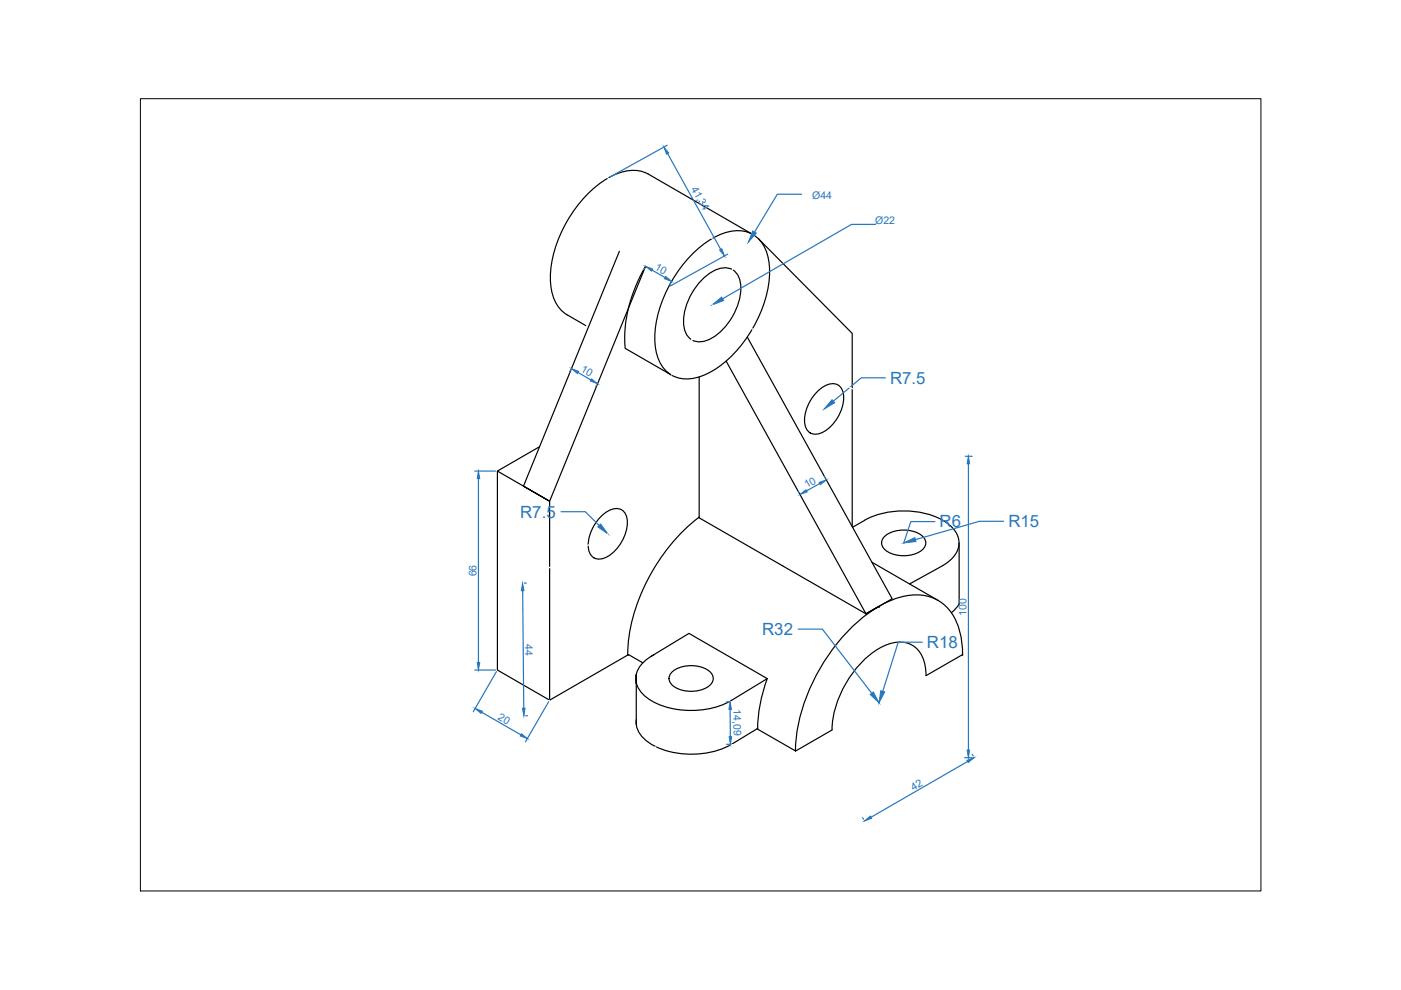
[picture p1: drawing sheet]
<svg xmlns="http://www.w3.org/2000/svg" width="297mm" height="210mm" viewBox="0 0 297 210" stroke-linecap="round" stroke-linejoin="round" font-family="sans-serif">
<defs><g id="words">
<g font-size="3.6" fill="#2776bb">
<text x="188.7" y="81.4">R7.5</text>
<text x="110.3" y="109.7">R7.5</text>
<text x="199.2" y="111.8">R6</text>
<text x="213.8" y="111.8">R15</text>
<text x="161.6" y="134.7">R32</text>
<text x="196.5" y="137.4">R18</text>
</g>
<g font-size="2.2" fill="#2776bb">
<text x="146.5" y="40" transform="rotate(61 146.5 40)">41,34</text>
<text x="172.2" y="42.1">Ø44</text>
<text x="185.6" y="47.5">Ø22</text>
<text x="138.7" y="57" transform="rotate(30 138.7 57)">10</text>
<text x="123" y="78.7" transform="rotate(30 123 78.7)">10</text>
<text x="171.1" y="103.6" transform="rotate(-29 171.1 103.6)">10</text>
<text x="101" y="122.2" transform="rotate(-90 101 122.2)">66</text>
<text x="204.9" y="130.6" transform="rotate(-90 204.9 130.6)">100</text>
<text x="111.3" y="136.5" transform="rotate(90 111.3 136.5)">44</text>
<text x="105.4" y="152.4" transform="rotate(30 105.4 152.4)">20</text>
<text x="155.5" y="150.4" transform="rotate(90 155.5 150.4)">14,09</text>
<text x="193.7" y="167.6" transform="rotate(-30 193.7 167.6)">42</text>
</g>
</g></defs>
<!-- layer: 0 -->
<g fill="none" stroke="#000" stroke-width=".25">
<path d="M131.3 53.3l-20.3 49.8 5.5 3.2-11-6.4v42.2l11 6.4M146.7 53.9a14.8 14.8 0 0 1 9.7-5 6.4 6.4 0 0 1 6.4 5.4 21.7 21.7 0 0 1-3.2 15.3 21.7 21.7 0 0 1-11.7 10.4 6.5 6.5 0 0 1-8.7-5 21.7 21.7 0 0 1 3.2-15.3 28.2 28.2 0 0 1 4.3-5.8zM148.9 59.2a6.6 6.6 0 0 1 5.7-2.3 3.7 3.7 0 0 1 2.5 3.7 13.2 13.2 0 0 1-6.5 11.3 3.6 3.6 0 0 1-3.9 .2 3.6 3.6 0 0 1-1.8-3.5 13.1 13.1 0 0 1 4-9.4zM159.6 49.7l-22.1-12.8a8.1 8.1 0 0 0-8 .5 26.6 26.6 0 0 0-12.8 22.2 8.5 8.5 0 0 0 3.6 7.2l3.9 2.2M160.9 50.7l19.8 20v41M141.6 79l-.1 .1M142.4 79.5l-9.8-5.6a29.7 29.7 0 0 1 4.3-17.4l-20.4 49.8v42.2M148.2 79.9v29.8M158.4 71.5l30.8 55.5-5.6 3.1-29.6-53.5M114.4 94.7l-8.9 5.2M173 83.3a4.7 4.7 0 0 1 4.1-1.9 2.82 2.82 0 0 1 1.8 3.3 8.7 8.7 0 0 1-5.2 7.3 2.34 2.34 0 0 1-3.1-2.5 8.8 8.8 0 0 1 2.4-6.2zM127.1 109.8a4.7 4.7 0 0 1 4.1-1.9 2.82 2.82 0 0 1 1.8 3.3 8.7 8.7 0 0 1-5.2 7.2 2.34 2.34 0 0 1-3.1-2.4 8.8 8.8 0 0 1 2.4-6.2z"/>
<path d="M148.2 109.7a40.2 40.2 0 0 0-15.1 27.4v1.7M148.2 109.7l35.4 20.4 2.8-1.5M148.2 109.7h.1M165.9 119.9v.1M183.3 110.3a18.3 18.3 0 0 1 16.6 0 5.5 5.5 0 0 1 3.3 5.7 6.2 6.2 0 0 1-3.3 3.9M183.3 110.3l-2.6 1.5M184.9 119.2l14 8.1M187.7 113.6a6.9 6.9 0 0 1 7.8 0 1.95 1.95 0 0 1 .8 1.9 1.95 1.95 0 0 1-1.4 1.5 7.1 7.1 0 0 1-7.2-.4 1.84 1.84 0 0 1 0-3zM199.9 119.9l-7.1 3.9M203.4 115.1v13M133.1 138.9l.2-.1 3 1.7M133.1 138.9l-16.6 9.6"/>
<path d="M133.3 138.8l-.2 .1M138.7 138.8a6 6 0 0 0-3.9 5.2 6.4 6.4 0 0 0 4.2 5.1 18.4 18.4 0 0 0 16.1-.6l7.6-4.6-16.6-9.6-8.1 4.9M186.3 128.6l.1 .1M203.3 128.1l-.8 1.1-.8 .7M204 138.8l.1 .1M204.1 138.9a14 14 0 0 0-3.5-10.3 10.2 10.2 0 0 0-11.1-1.5 32 32 0 0 0-14.8 13.3 37.3 37.3 0 0 0-6 18.8M204.1 138.8l-7.8 4.4a6.9 6.9 0 0 0-3.3-6.6 7.3 7.3 0 0 0-6.6 .9 22 22 0 0 0-10 17.2M134.9 143.1v1.8M134.9 152.6a5.7 5.7 0 0 0 3.7 5.5 18.3 18.3 0 0 0 16.5-.3M134.9 143v10.6M142.6 142.3a6.9 6.9 0 0 1 7.8 0 1.95 1.95 0 0 1 .8 1.9 1.95 1.95 0 0 1-1.4 1.6 7.1 7.1 0 0 1-7.2-.4 1.84 1.84 0 0 1 0-3.1zM160.5 154.5l8.2 4.7"/>
<path d="M160.6 154.4l-5.5 3.4M162.7 143.9a32 32 0 0 0-2.1 10.7M176.4 154.8l-7.7 4.4"/>
</g>
<g fill="none" stroke="#2776bb" stroke-width=".25">
<path d="M141.5 30.8l-12.2 6.8M141.5 32.6l11.3 20.3M136.7 56.8l-.2 .3M138.2 57.3l2.8 1.6M154.3 53.9l-12.2 6.8M169.9 41.2h-5.1l-4.8 8M185.6 47.6h-5.1l-27.3 15.7M121 78.5l-.2 .4M122.5 79l2.8 1.6M142.2 60l-.2 .3M100.7 99.9h4.4M126.5 81.7l-.2 .4"/>
<path d="M187.7 80.1h-5.1l-5.9 5M204.5 96.7h1.6M205.3 98.3v60.7M101.4 101.5v39M119 108.5h5.1l2.9 2.9M169.2 104.1l.2 .4M173.8 102.5l-2.8 1.6M174.8 101l.2 .4M198.2 110.6h-5.1l-1.5 4.5M212.8 110.5h-5.1l-13.6 3.9M110.8 125.2l.2 24.9M111.2 123.6h.4"/>
<path d="M169.2 133.4h5.2l10.4 13.6M195.5 136.2h-5.1l-3.2 10.4M100.7 142.1h4.4M102.1 151l8.3 4.8M105.2 142.4l-4.9 8.5M111.4 151.8h.5M116.3 148.8l-4.9 8.5M154.1 157.8h.6M154.7 148.8h-.7M154.8 150.4v5.8M206.1 159.9l.2 .4M182.9 173.4l.2 .3"/>
<path d="M204.5 160.6h1.6M205.2 161.5l-20.5 11.8"/>
</g>
<g fill="#2776bb" stroke="#2776bb" stroke-width=".21">
<path d="M152.6 53l.4-.3 .6 1.6z"/>
<path d="M140.8 31.2l1 1.2-.5 .3z"/>
<path d="M183.3 174.1l1.2-1.1 .3 .5z"/>
<path d="M205 161.2l1.5-.6-1.2 1.1z"/>
<path d="M136.9 56.5l1.5 .5-.3 .5z"/>
<path d="M141.1 58.6l1.3 1.1-1.5-.6z"/>
<path d="M121.2 78.2l1.5 .5-.3 .5z"/>
<path d="M125.4 80.3l1.3 1.1-1.5-.6z"/>
<path d="M151 64.6l2-1.6 .4 .7z"/>
<path d="M159.6 49l.7 .4-1.6 2z"/>
<path d="M127.3 111.1l1.6 2.1-2.1-1.5z"/>
<path d="M176.4 84.7l.6 .7-2.3 1.3z"/>
<path d="M191.6 115.1l2.4-1.1 .2 .8z"/>
<path d="M186.7 146.4l.9 .3-1.2 2.3z"/>
<path d="M184.5 147.2l.7-.5 1.2 2.3z"/>
<path d="M110.8 123.6l.3 1.6h-.6z"/>
<path d="M110.8 150.2l.5-.1-.2 1.7z"/>
<path d="M101.4 99.9l.3 1.6h-.5z"/>
<path d="M101.2 140.5h.5l-.3 1.6z"/>
<path d="M154.8 148.8l.3 1.6h-.6z"/>
<path d="M154.6 156.2h.5l-.2 1.6z"/>
<path d="M169.6 104.8l1.3-1 .2 .5z"/>
<path d="M173.7 102.3l1.5-.6-1.3 1.1z"/>
<path d="M205 159h.6l-.3 1.6z"/>
<path d="M205.3 96.7l.3 1.6h-.6z"/>
<path d="M110.6 155.6l1.2 1-1.5-.6z"/>
<path d="M100.7 150.2l1.6 .6-.3 .4z"/>
</g>
<g fill="none" stroke="#fff" stroke-width=".25">
<path d="M114.2 29.2l36.8 21.4M154.2 59l-.4 .9M155.7 56.5l-.9 1.6M156.7 54.8l-.5 .8M157.7 53l-.5 .9M158.7 51.3l-.5 .8M159.6 49.7l-.4 .7M142.8 78.8l-.4 .7M143.8 77.1l-.5 .9M144.8 75.4l-.5 .8M145.8 73.7l-.5 .8M146.7 72.1l-.4 .7"/>
<path d="M148.3 69.4l-.5 .9M149.3 67.7l-.6 .8M150.2 65.9l-.4 .9M151.3 64.2l-.5 .9M151.6 65l-.6-.4-4.3 7.5 .6-1M152.3 62.5l-.5 .8M152.5 65.5l.8 .5M153.3 60.7l-.6 .9M154.2 66.5l.8 .5M155.9 67.6l.8 .5M157.6 68.6l.9 .5M159.3 69.6l.9 .5"/>
<path d="M161 70.6l.9 .6M162.8 71.7l.8 .5M164.5 72.7l.8 .5M166.2 73.7l.9 .5M167.9 74.8l.9 .5M169.6 75.8l.9 .5M171.3 76.8l.9 .5M173 77.8l.9 .6M174.8 78.9l.8 .5M176.5 79.9l.8 .5M178.2 80.9l.9 .6M179.9 82l.9 .5"/>
<path d="M181.6 83l.9 .5M183.3 84l.9 .5M185 85.1l.9 .5M186.8 86.1l.8 .5M188.5 87.1l.8 .5M190.2 88.1l.9 .6M191.9 89.2l.9 .5M193.6 90.2l.9 .5M195.3 91.2l.9 .6M197 92.3l.9 .5M198.8 93.3l.8 .5M200.5 94.3l.8 .5"/>
<path d="M202.2 95.3l.9 .6M203.9 96.4l.6 .3M118.5 119.2l-.8 .5M120.3 118.2l-.9 .5M122 117.2l-.9 .5M123.7 116.2l-.8 .5M125.5 115.2l-.9 .5M127.2 114.2l-.9 .5M128.9 113.2l-.9 .5M111.6 123.2l-.8 .4M113.3 122.2l-.8 .5M115.1 121.2l-.9 .5"/>
<path d="M116.8 120.2l-.9 .5M113 150.5l-.9 .5M114.7 149.5l-.8 .5M116.5 148.5l-.9 .5M139.1 158.3l-21.1 12.2M146.5 143.9l1.1 .6M148.5 145l.9 .5M150.2 146l.9 .5M152 147l.9 .5M153.7 148l1.1 .7v1.1M154.8 150.8v1M154.8 152.8v1"/>
<path d="M154.8 154.8v1M154.8 156.8v1.2M155.1 157.8l.7 .4M156.7 158.7l.8 .5M158.4 159.7l.8 .5M186.4 149l1 .6M188.2 150.1l.9 .5M190 151.1l.8 .5M191.7 152.1l.9 .5M193.4 153.1l.9 .5M195.2 154.1l.8 .5M196.9 155.1l.9 .5"/>
<path d="M198.6 156.1l.9 .5M200.3 157.1l.9 .5M202.1 158.1l.9 .5M203.8 159.1l.9 .5M160.1 160.7l.9 .5M161.8 161.7l.9 .5M163.6 162.7l.9 .5M165.3 163.7l.9 .5M167.1 164.7l.8 .5M168.8 165.7l.8 .5M170.5 166.7l.9 .5M172.2 167.7l.9 .5"/>
<path d="M174 168.7l.8 .5M175.7 169.7l.9 .5M177.4 170.7l.9 .5M179.2 171.7l.8 .5M180.9 172.7l.9 .5M182.6 173.7l.7 .4M205.6 160.1l.9 .5M207.1 160.6l10.6 6.2M220.3 168.3l5.2 3M228.1 172.8l10.6 6.1"/>
</g>
<path d="M29.8 20.9h237.5v168h-237.5z" fill="none" stroke="#000" stroke-width=".21"/>
<use href="#words"/>
</svg>
